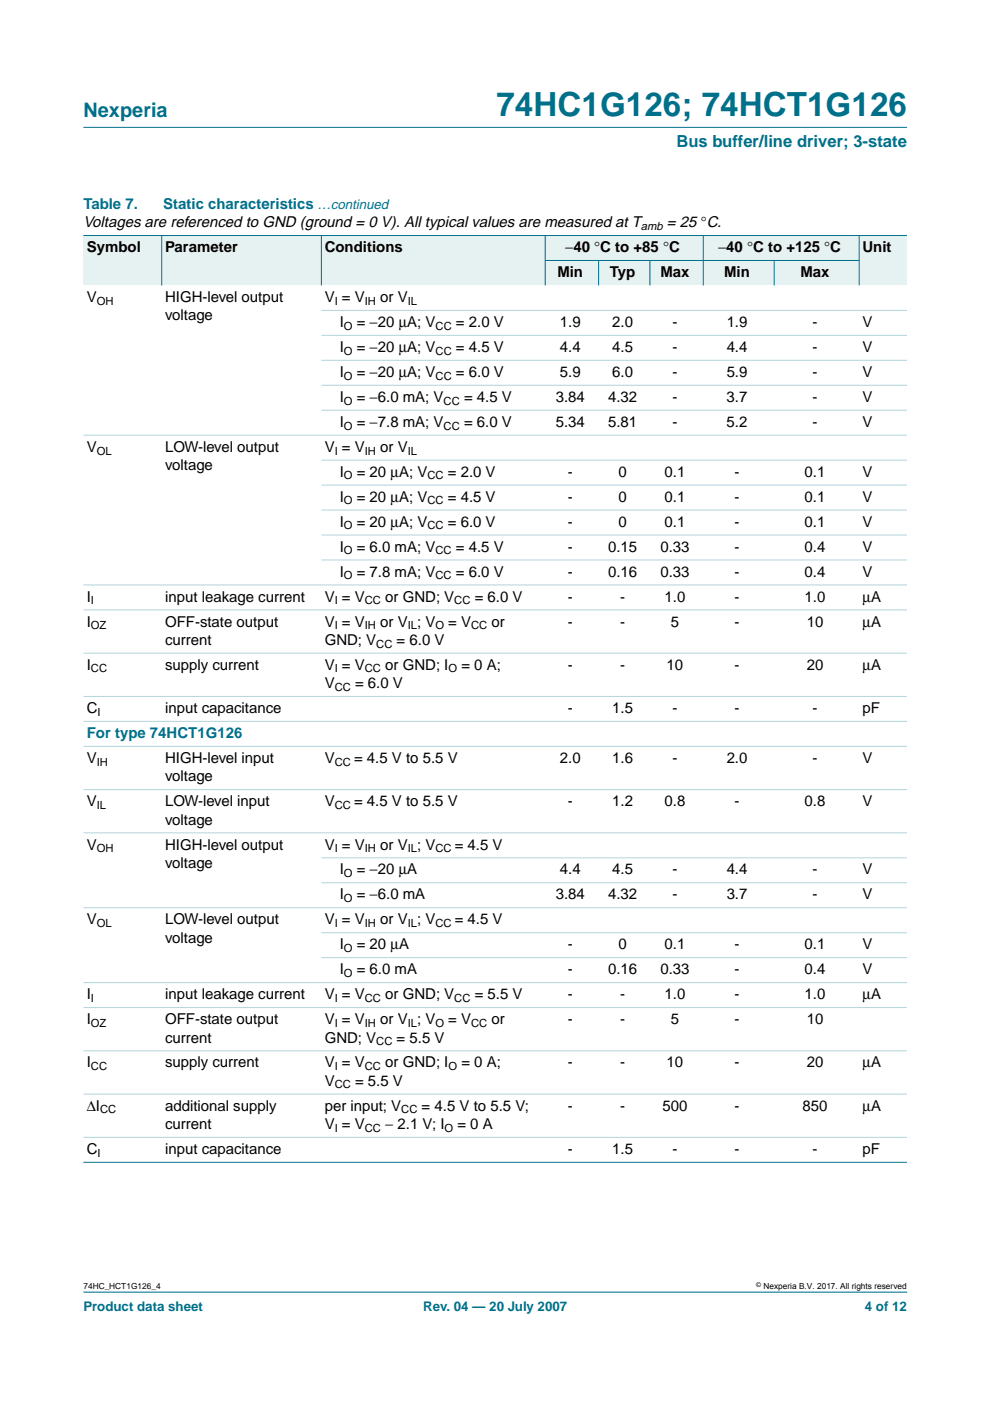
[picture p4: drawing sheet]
<svg xmlns="http://www.w3.org/2000/svg" width="210mm" height="297mm" viewBox="0 0 210 297" stroke-linecap="round" stroke-linejoin="round" font-family="sans-serif">
<defs><g id="words">
<text font-size="7.1" fill="#00708a" x="105.3" y="24.7">74HC1G126; 74HCT1G126</text>
<text font-size="4.2" fill="#00708a" x="17.7" y="24.9">Nexperia</text>
<text font-size="3.5" fill="#00708a" x="143.4" y="31.1">Bus buffer/line driver; 3-state</text>
<g font-size="3.2" fill="#00708a">
<text x="17.7" y="44.3">Table 7.</text>
<text x="34.6" y="44.3">Static characteristics …continued</text>
<text x="18.4" y="156.5">For type 74HCT1G126</text>
</g>
<g font-size="3.2">
<text x="17.7" y="48.2">Voltages are referenced to GND (ground = 0 V). All typical values are measured at T</text>
<text x="18.4" y="53.5">Symbol</text>
<text x="35" y="53.5">Parameter</text>
<text x="68.8" y="53.5">Conditions</text>
<text x="119.8" y="53.5">−40 °C to +85 °C</text>
<text x="141.4" y="48.2">= 25 °C.</text>
<text x="152.2" y="53.5">−40 °C to +125 °C</text>
<text x="182.9" y="53.5">Unit</text>
<text x="118.2" y="58.8">Min</text>
<text x="129.3" y="58.8">Typ</text>
<text x="140" y="58.8">Max</text>
<text x="153.5" y="58.8">Min</text>
<text x="169.7" y="58.8">Max</text>
<text x="18.4" y="64">V</text>
<text x="35" y="64">HIGH-level output</text>
<text x="68.8" y="64">V = V</text>
<text x="80.6" y="64">or V</text>
<text x="35" y="67.9">voltage</text>
<text x="72" y="69.3">I</text>
<text x="75.6" y="69.3">= −20 µA; V</text>
<text x="96.7" y="69.3">= 2.0 V</text>
<text x="118.7" y="69.3">1.9</text>
<text x="129.8" y="69.3">2.0</text>
<text x="142.6" y="69.3">-</text>
<text x="154.1" y="69.3">1.9</text>
<text x="172.3" y="69.3">-</text>
<text x="182.9" y="69.3">V</text>
<text x="72" y="74.6">I</text>
<text x="75.6" y="74.6">= −20 µA; V</text>
<text x="96.7" y="74.6">= 4.5 V</text>
<text x="118.7" y="74.6">4.4</text>
<text x="129.8" y="74.6">4.5</text>
<text x="142.6" y="74.6">-</text>
<text x="154.1" y="74.6">4.4</text>
<text x="172.3" y="74.6">-</text>
<text x="182.9" y="74.6">V</text>
<text x="72" y="79.9">I</text>
<text x="75.6" y="79.9">= −20 µA; V</text>
<text x="96.7" y="79.9">= 6.0 V</text>
<text x="118.7" y="79.9">5.9</text>
<text x="129.8" y="79.9">6.0</text>
<text x="142.6" y="79.9">-</text>
<text x="154.1" y="79.9">5.9</text>
<text x="172.3" y="79.9">-</text>
<text x="182.9" y="79.9">V</text>
<text x="72" y="85.2">I</text>
<text x="75.6" y="85.2">= −6.0 mA; V</text>
<text x="98.4" y="85.2">= 4.5 V</text>
<text x="117.8" y="85.2">3.84</text>
<text x="128.9" y="85.2">4.32</text>
<text x="142.6" y="85.2">-</text>
<text x="154.1" y="85.2">3.7</text>
<text x="172.3" y="85.2">-</text>
<text x="182.9" y="85.2">V</text>
<text x="18.4" y="95.8">V</text>
<text x="35" y="95.8">LOW-level output</text>
<text x="68.8" y="95.8">V = V</text>
<text x="72" y="90.5">I</text>
<text x="75.6" y="90.5">= −7.8 mA; V</text>
<text x="80.6" y="95.8">or V</text>
<text x="98.4" y="90.5">= 6.0 V</text>
<text x="117.8" y="90.5">5.34</text>
<text x="128.9" y="90.5">5.81</text>
<text x="142.6" y="90.5">-</text>
<text x="154.1" y="90.5">5.2</text>
<text x="172.3" y="90.5">-</text>
<text x="182.9" y="90.5">V</text>
<text x="35" y="99.7">voltage</text>
<text x="72" y="101.1">I</text>
<text x="75.6" y="101.1">= 20 µA; V</text>
<text x="94.9" y="101.1">= 2.0 V</text>
<text x="120.4" y="101.1">-</text>
<text x="131.1" y="101.1">0</text>
<text x="140.9" y="101.1">0.1</text>
<text x="155.7" y="101.1">-</text>
<text x="170.6" y="101.1">0.1</text>
<text x="182.9" y="101.1">V</text>
<text x="72" y="106.4">I</text>
<text x="75.6" y="106.4">= 20 µA; V</text>
<text x="94.9" y="106.4">= 4.5 V</text>
<text x="120.4" y="106.4">-</text>
<text x="131.1" y="106.4">0</text>
<text x="140.9" y="106.4">0.1</text>
<text x="155.7" y="106.4">-</text>
<text x="170.6" y="106.4">0.1</text>
<text x="182.9" y="106.4">V</text>
<text x="72" y="111.7">I</text>
<text x="75.6" y="111.7">= 20 µA; V</text>
<text x="94.9" y="111.7">= 6.0 V</text>
<text x="120.4" y="111.7">-</text>
<text x="131.1" y="111.7">0</text>
<text x="140.9" y="111.7">0.1</text>
<text x="155.7" y="111.7">-</text>
<text x="170.6" y="111.7">0.1</text>
<text x="182.9" y="111.7">V</text>
<text x="72" y="117">I</text>
<text x="75.6" y="117">= 6.0 mA; V</text>
<text x="96.6" y="117">= 4.5 V</text>
<text x="120.4" y="117">-</text>
<text x="128.9" y="117">0.15</text>
<text x="140" y="117">0.33</text>
<text x="155.7" y="117">-</text>
<text x="170.6" y="117">0.4</text>
<text x="182.9" y="117">V</text>
<text x="72" y="122.3">I</text>
<text x="75.6" y="122.3">= 7.8 mA; V</text>
<text x="96.6" y="122.3">= 6.0 V</text>
<text x="120.4" y="122.3">-</text>
<text x="128.9" y="122.3">0.16</text>
<text x="140" y="122.3">0.33</text>
<text x="155.7" y="122.3">-</text>
<text x="170.6" y="122.3">0.4</text>
<text x="182.9" y="122.3">V</text>
<text x="18.4" y="127.5">I</text>
<text x="35" y="127.5">input leakage current</text>
<text x="68.8" y="127.5">V = V</text>
<text x="81.7" y="127.5">or GND; V</text>
<text x="100.6" y="127.5">= 6.0 V</text>
<text x="120.4" y="127.5">-</text>
<text x="131.5" y="127.5">-</text>
<text x="140.9" y="127.5">1.0</text>
<text x="155.7" y="127.5">-</text>
<text x="170.6" y="127.5">1.0</text>
<text x="182.9" y="127.5">µA</text>
<text x="18.4" y="132.8">I</text>
<text x="35" y="132.8">OFF-state output</text>
<text x="35" y="136.7">current</text>
<text x="68.8" y="136.7">GND; V</text>
<text x="68.8" y="132.8">V = V</text>
<text x="80.6" y="132.8">or V ; V</text>
<text x="84.1" y="136.7">= 6.0 V</text>
<text x="95.1" y="132.8">= V</text>
<text x="104.2" y="132.8">or</text>
<text x="120.4" y="132.8">-</text>
<text x="131.5" y="132.8">-</text>
<text x="142.2" y="132.8">5</text>
<text x="155.7" y="132.8">-</text>
<text x="171" y="132.8">10</text>
<text x="182.9" y="132.8">µA</text>
<text x="18.4" y="142">I</text>
<text x="35" y="142">supply current</text>
<text x="68.8" y="142">V = V</text>
<text x="81.7" y="142">or GND; I</text>
<text x="97.8" y="142">= 0 A;</text>
<text x="120.4" y="142">-</text>
<text x="131.5" y="142">-</text>
<text x="141.3" y="142">10</text>
<text x="155.7" y="142">-</text>
<text x="171" y="142">20</text>
<text x="182.9" y="142">µA</text>
<text x="68.8" y="145.9">V</text>
<text x="75.3" y="145.9">= 6.0 V</text>
<text x="18.4" y="151.2">C</text>
<text x="35" y="151.2">input capacitance</text>
<text x="120.4" y="151.2">-</text>
<text x="129.8" y="151.2">1.5</text>
<text x="142.6" y="151.2">-</text>
<text x="155.7" y="151.2">-</text>
<text x="172.3" y="151.2">-</text>
<text x="182.9" y="151.2">pF</text>
<text x="18.4" y="161.8">V</text>
<text x="35" y="161.8">HIGH-level input</text>
<text x="68.8" y="161.8">V</text>
<text x="75.1" y="161.8">= 4.5 V to 5.5 V</text>
<text x="118.7" y="161.8">2.0</text>
<text x="129.8" y="161.8">1.6</text>
<text x="142.6" y="161.8">-</text>
<text x="154.1" y="161.8">2.0</text>
<text x="172.3" y="161.8">-</text>
<text x="182.9" y="161.8">V</text>
<text x="35" y="165.6">voltage</text>
<text x="18.4" y="170.9">V</text>
<text x="35" y="170.9">LOW-level input</text>
<text x="68.8" y="170.9">V</text>
<text x="75.1" y="170.9">= 4.5 V to 5.5 V</text>
<text x="120.4" y="170.9">-</text>
<text x="129.8" y="170.9">1.2</text>
<text x="140.9" y="170.9">0.8</text>
<text x="155.7" y="170.9">-</text>
<text x="170.6" y="170.9">0.8</text>
<text x="182.9" y="170.9">V</text>
<text x="35" y="174.8">voltage</text>
<text x="18.4" y="180.1">V</text>
<text x="35" y="180.1">HIGH-level output</text>
<text x="35" y="184">voltage</text>
<text x="68.8" y="180.1">V = V</text>
<text x="72" y="185.4">I</text>
<text x="75.6" y="185.4">= −20 µA</text>
<text x="80.6" y="180.1">or V ; V</text>
<text x="96.4" y="180.1">= 4.5 V</text>
<text x="118.7" y="185.4">4.4</text>
<text x="129.8" y="185.4">4.5</text>
<text x="142.6" y="185.4">-</text>
<text x="154.1" y="185.4">4.4</text>
<text x="172.3" y="185.4">-</text>
<text x="182.9" y="185.4">V</text>
<text x="72" y="190.7">I</text>
<text x="75.6" y="190.7">= −6.0 mA</text>
<text x="117.8" y="190.7">3.84</text>
<text x="128.9" y="190.7">4.32</text>
<text x="142.6" y="190.7">-</text>
<text x="154.1" y="190.7">3.7</text>
<text x="172.3" y="190.7">-</text>
<text x="182.9" y="190.7">V</text>
<text x="18.4" y="196">V</text>
<text x="35" y="196">LOW-level output</text>
<text x="68.8" y="196">V = V</text>
<text x="80.6" y="196">or V ; V</text>
<text x="96.4" y="196">= 4.5 V</text>
<text x="35" y="199.9">voltage</text>
<text x="72" y="201.3">I</text>
<text x="75.6" y="201.3">= 20 µA</text>
<text x="120.4" y="201.3">-</text>
<text x="131.1" y="201.3">0</text>
<text x="140.9" y="201.3">0.1</text>
<text x="155.7" y="201.3">-</text>
<text x="170.6" y="201.3">0.1</text>
<text x="182.9" y="201.3">V</text>
<text x="72" y="206.6">I</text>
<text x="75.6" y="206.6">= 6.0 mA</text>
<text x="120.4" y="206.6">-</text>
<text x="128.9" y="206.6">0.16</text>
<text x="140" y="206.6">0.33</text>
<text x="155.7" y="206.6">-</text>
<text x="170.6" y="206.6">0.4</text>
<text x="182.9" y="206.6">V</text>
<text x="18.4" y="211.9">I</text>
<text x="35" y="211.9">input leakage current</text>
<text x="68.8" y="211.9">V = V</text>
<text x="81.7" y="211.9">or GND; V</text>
<text x="100.6" y="211.9">= 5.5 V</text>
<text x="120.4" y="211.9">-</text>
<text x="131.5" y="211.9">-</text>
<text x="140.9" y="211.9">1.0</text>
<text x="155.7" y="211.9">-</text>
<text x="170.6" y="211.9">1.0</text>
<text x="182.9" y="211.9">µA</text>
<text x="18.4" y="217.2">I</text>
<text x="35" y="217.2">OFF-state output</text>
<text x="35" y="221">current</text>
<text x="68.8" y="221">GND; V</text>
<text x="68.8" y="217.2">V = V</text>
<text x="80.6" y="217.2">or V ; V</text>
<text x="84.1" y="221">= 5.5 V</text>
<text x="95.1" y="217.2">= V</text>
<text x="104.2" y="217.2">or</text>
<text x="120.4" y="217.2">-</text>
<text x="131.5" y="217.2">-</text>
<text x="142.2" y="217.2">5</text>
<text x="155.7" y="217.2">-</text>
<text x="171" y="217.2">10</text>
<text x="18.4" y="226.3">I</text>
<text x="35" y="226.3">supply current</text>
<text x="68.8" y="226.3">V = V</text>
<text x="81.7" y="226.3">or GND; I</text>
<text x="97.8" y="226.3">= 0 A;</text>
<text x="120.4" y="226.3">-</text>
<text x="131.5" y="226.3">-</text>
<text x="141.3" y="226.3">10</text>
<text x="155.7" y="226.3">-</text>
<text x="171" y="226.3">20</text>
<text x="182.9" y="226.3">µA</text>
<text x="68.8" y="230.2">V</text>
<text x="75.3" y="230.2">= 5.5 V</text>
<text x="18.4" y="235.5">∆I</text>
<text x="35" y="235.5">additional supply</text>
<text x="35" y="239.4">current</text>
<text x="68.8" y="235.5">per input; V</text>
<text x="68.8" y="239.4">V = V</text>
<text x="81.7" y="239.4">− 2.1 V; I</text>
<text x="89.4" y="235.5">= 4.5 V to 5.5 V;</text>
<text x="97" y="239.4">= 0 A</text>
<text x="120.4" y="235.5">-</text>
<text x="131.5" y="235.5">-</text>
<text x="140.5" y="235.5">500</text>
<text x="155.7" y="235.5">-</text>
<text x="170.2" y="235.5">850</text>
<text x="182.9" y="235.5">µA</text>
<text x="18.4" y="244.7">C</text>
<text x="35" y="244.7">input capacitance</text>
<text x="120.4" y="244.7">-</text>
<text x="129.8" y="244.7">1.5</text>
<text x="142.6" y="244.7">-</text>
<text x="155.7" y="244.7">-</text>
<text x="172.3" y="244.7">-</text>
<text x="182.9" y="244.7">pF</text>
</g>
<g font-size="2.8" fill="#00708a">
<text x="17.7" y="278">Product data sheet</text>
<text x="89.7" y="278">Rev. 04 — 20 July 2007</text>
<text x="183.4" y="278">4 of 12</text>
</g>
<g font-size="2.4">
<text x="135.9" y="48.7">amb</text>
<text x="20.5" y="64.6">OH</text>
<text x="71" y="64.6">I</text>
<text x="77.4" y="64.6">IH</text>
<text x="86.4" y="64.6">IL</text>
<text x="72.9" y="69.9">O</text>
<text x="92.4" y="69.9">CC</text>
<text x="72.9" y="75.2">O</text>
<text x="92.4" y="75.2">CC</text>
<text x="72.9" y="80.5">O</text>
<text x="92.4" y="80.5">CC</text>
<text x="72.9" y="85.8">O</text>
<text x="94.1" y="85.8">CC</text>
<text x="72.9" y="91.1">O</text>
<text x="94.1" y="91.1">CC</text>
<text x="20.5" y="96.4">OL</text>
<text x="71" y="96.4">I</text>
<text x="72.9" y="101.7">O</text>
<text x="77.4" y="96.4">IH</text>
<text x="86.4" y="96.4">IL</text>
<text x="90.6" y="101.7">CC</text>
<text x="72.9" y="107">O</text>
<text x="90.6" y="107">CC</text>
<text x="72.9" y="112.2">O</text>
<text x="90.6" y="112.2">CC</text>
<text x="72.9" y="117.5">O</text>
<text x="92.3" y="117.5">CC</text>
<text x="72.9" y="122.8">O</text>
<text x="92.3" y="122.8">CC</text>
<text x="19.3" y="128.1">I</text>
<text x="71" y="128.1">I</text>
<text x="77.4" y="128.1">CC</text>
<text x="96.3" y="128.1">CC</text>
<text x="19.3" y="133.4">OZ</text>
<text x="71" y="133.4">I</text>
<text x="77.4" y="133.4">IH</text>
<text x="79.8" y="137.3">CC</text>
<text x="86.4" y="133.4">IL</text>
<text x="92.3" y="133.4">O</text>
<text x="99.9" y="133.4">CC</text>
<text x="19.3" y="142.6">CC</text>
<text x="71" y="142.6">I</text>
<text x="77.4" y="142.6">CC</text>
<text x="95.1" y="142.6">O</text>
<text x="71" y="146.5">CC</text>
<text x="20.7" y="151.8">I</text>
<text x="20.5" y="162.3">IH</text>
<text x="71" y="162.3">CC</text>
<text x="20.5" y="171.5">IL</text>
<text x="71" y="171.5">CC</text>
<text x="20.5" y="180.7">OH</text>
<text x="71" y="180.7">I</text>
<text x="72.9" y="186">O</text>
<text x="77.4" y="180.7">IH</text>
<text x="86.4" y="180.7">IL</text>
<text x="92.3" y="180.7">CC</text>
<text x="72.9" y="191.3">O</text>
<text x="20.5" y="196.6">OL</text>
<text x="71" y="196.6">I</text>
<text x="77.4" y="196.6">IH</text>
<text x="86.4" y="196.6">IL</text>
<text x="92.3" y="196.6">CC</text>
<text x="72.9" y="201.8">O</text>
<text x="72.9" y="207.1">O</text>
<text x="19.3" y="212.4">I</text>
<text x="71" y="212.4">I</text>
<text x="77.4" y="212.4">CC</text>
<text x="96.3" y="212.4">CC</text>
<text x="19.3" y="217.7">OZ</text>
<text x="71" y="217.7">I</text>
<text x="77.4" y="217.7">IH</text>
<text x="79.8" y="221.6">CC</text>
<text x="86.4" y="217.7">IL</text>
<text x="92.3" y="217.7">O</text>
<text x="99.9" y="217.7">CC</text>
<text x="19.3" y="226.9">CC</text>
<text x="71" y="226.9">I</text>
<text x="77.4" y="226.9">CC</text>
<text x="95.1" y="226.9">O</text>
<text x="71" y="230.8">CC</text>
<text x="21.2" y="236.1">CC</text>
<text x="71" y="239.9">I</text>
<text x="77.4" y="239.9">CC</text>
<text x="85.1" y="236.1">CC</text>
<text x="94.2" y="239.9">O</text>
<text x="20.7" y="245.2">I</text>
</g>
<g font-size="1.8">
<text x="17.7" y="273.4">74HC_HCT1G126_4</text>
<text x="161.9" y="273.4">Nexperia B.V. 2017. All rights reserved</text>
</g>
<text font-size="1.4" x="160.4" y="272.9">©</text>
</g></defs>
<path d="M192.3 273.9h-174.6" fill="none" stroke="#00708a" stroke-width=".21"/>
<path d="M17.7 27h174.6z" fill="#00708a" stroke="#00708a" stroke-width=".21"/>
<g fill="#e6f2f2">
<path d="M17.7 49.9h16.6v10.6h-16.6z" fill-rule="evenodd"/>
<path d="M34.3 49.9h33.8v10.6h-33.8z" fill-rule="evenodd"/>
<path d="M68.1 49.9h47.5v10.6h-47.5z" fill-rule="evenodd"/>
<path d="M115.6 49.9h33.5v5.3h-33.5z" fill-rule="evenodd"/>
<path d="M149.1 49.9h33.1v5.3h-33.1z" fill-rule="evenodd"/>
<path d="M182.2 49.9h10.1v10.6h-10.1z" fill-rule="evenodd"/>
<path d="M115.6 55.2h11.3v5.3h-11.3z" fill-rule="evenodd"/>
<path d="M126.9 55.2h10.9v5.3h-10.9z" fill-rule="evenodd"/>
<path d="M137.8 55.2h11.3v5.3h-11.3z" fill-rule="evenodd"/>
<path d="M149.1 55.2h15v5.3h-15z" fill-rule="evenodd"/>
<path d="M164.1 55.2h18.1v5.3h-18.1z" fill-rule="evenodd"/>
</g>
<g fill="#00708a" stroke="#00708a" stroke-width=".21">
<path d="M34.3 49.9v10.6z"/>
<path d="M68.1 49.9v10.6z"/>
<path d="M115.6 49.9v10.6z"/>
<path d="M126.9 55.2v5.3z"/>
<path d="M137.8 55.2v5.3z"/>
<path d="M149.1 49.9v10.6z"/>
<path d="M164.1 55.2v5.3z"/>
<path d="M182.2 49.9v10.6z"/>
<path d="M17.7 49.9h174.6z"/>
<path d="M115.6 55.2h66.6z"/>
<path d="M17.7 246.4h174.6z"/>
</g>
<g fill="#b3d4db" stroke="#b3d4db" stroke-width=".21">
<path d="M68.1 65.8h124.2z"/>
<path d="M68.1 71.1h124.2z"/>
<path d="M68.1 76.4h124.2z"/>
<path d="M68.1 81.7h124.2z"/>
<path d="M68.1 87h124.2z"/>
<path d="M17.7 92.3h174.6z"/>
<path d="M68.1 97.6h124.2z"/>
<path d="M68.1 102.9h124.2z"/>
<path d="M68.1 108.1h124.2z"/>
<path d="M68.1 113.4h124.2z"/>
<path d="M68.1 118.7h124.2z"/>
<path d="M17.7 124h174.6z"/>
<path d="M17.7 129.3h174.6z"/>
<path d="M17.7 138.5h174.6z"/>
<path d="M17.7 147.7h174.6z"/>
<path d="M17.7 152.9h174.6z"/>
<path d="M17.7 158.2h174.6z"/>
<path d="M17.7 167.4h174.6z"/>
<path d="M17.7 176.6h174.6z"/>
<path d="M68.1 181.9h124.2z"/>
<path d="M68.1 187.2h124.2z"/>
<path d="M17.7 192.5h174.6z"/>
<path d="M68.1 197.7h124.2z"/>
<path d="M68.1 203h124.2z"/>
<path d="M17.7 208.3h174.6z"/>
<path d="M17.7 213.6h174.6z"/>
<path d="M17.7 222.8h174.6z"/>
<path d="M17.7 232h174.6z"/>
<path d="M17.7 241.1h174.6z"/>
</g>
<use href="#words"/>
</svg>
